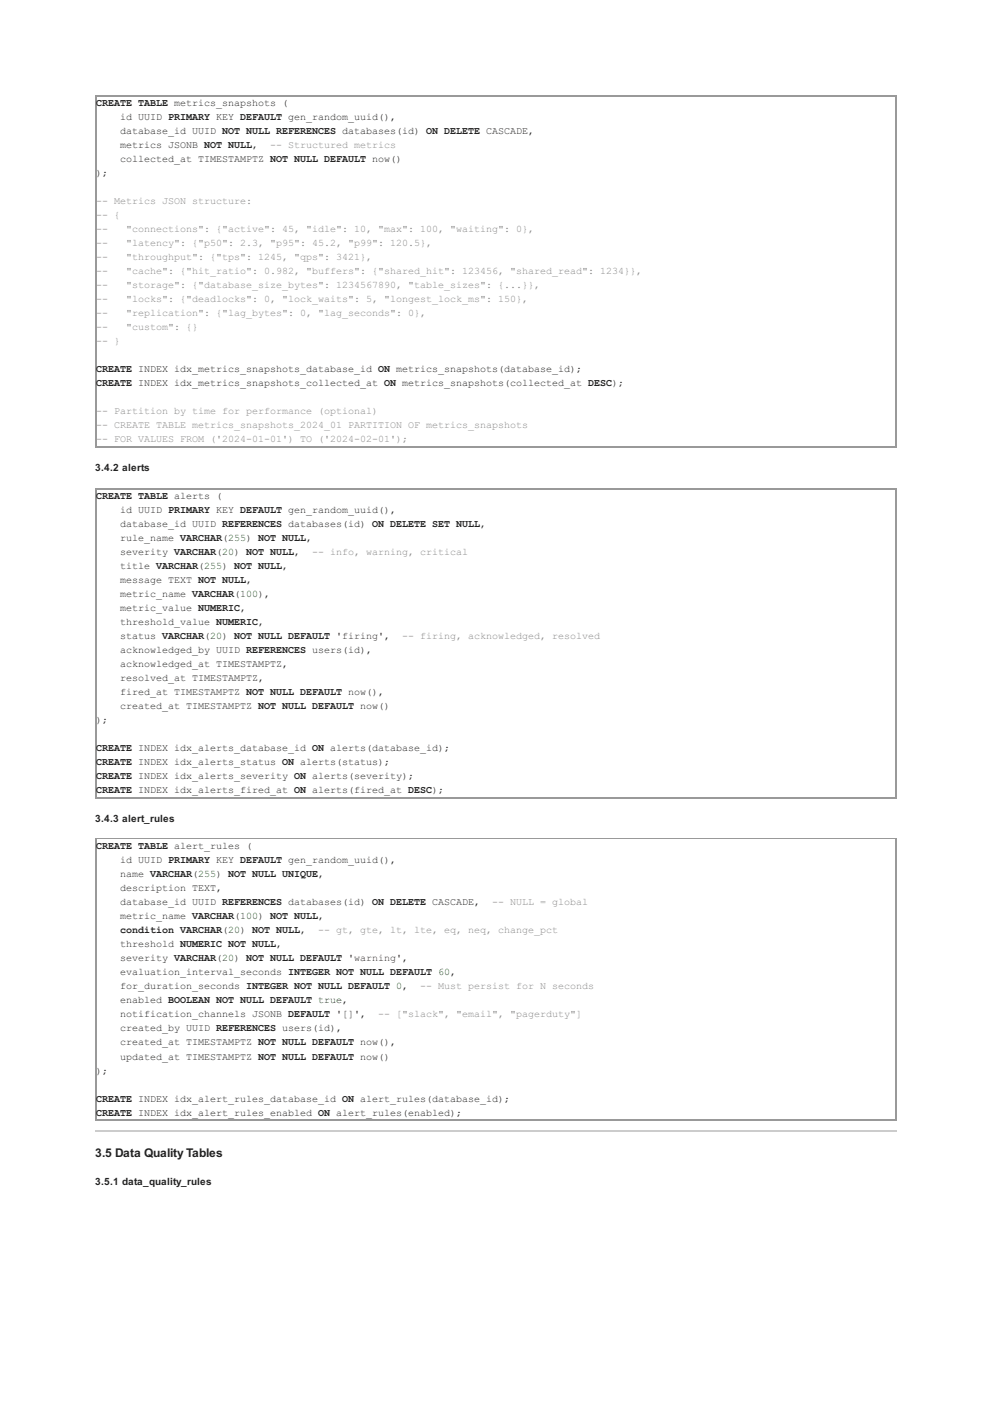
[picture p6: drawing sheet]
<svg xmlns="http://www.w3.org/2000/svg" width="210mm" height="297mm" viewBox="0 0 210 297" stroke-linecap="round" stroke-linejoin="round" font-family="sans-serif">
<defs><g id="words">
<text font-size="2.5" fill="#222" x="20.1" y="244.7">3.5 Data Quality Tables</text>
<g font-size="2.1" fill="#222">
<text x="20.3" y="22.4">CREATE TABLE metrics_snapshots (</text>
<text x="25.4" y="25.4">id UUID PRIMARY KEY DEFAULT gen_random_uuid(),</text>
<text x="25.4" y="28.4">database_id UUID NOT NULL REFERENCES databases(id) ON DELETE CASCADE,</text>
<text x="25.4" y="31.3">metrics JSONB NOT NULL,</text>
<text x="25.4" y="34.3">collected_at TIMESTAMPTZ NOT NULL DEFAULT now()</text>
<text x="20.3" y="37.3">);</text>
<text x="20.3" y="78.7">CREATE INDEX idx_metrics_snapshots_database_id ON metrics_snapshots(database_id);</text>
<text x="20.3" y="81.7">CREATE INDEX idx_metrics_snapshots_collected_at ON metrics_snapshots(collected_at DESC);</text>
<text x="20.1" y="99.7">3.4.2 alerts</text>
<text x="20.3" y="105.6">CREATE TABLE alerts (</text>
<text x="25.4" y="108.6">id UUID PRIMARY KEY DEFAULT gen_random_uuid(),</text>
<text x="25.4" y="111.5">database_id UUID REFERENCES databases(id) ON DELETE SET NULL,</text>
<text x="25.4" y="114.5">rule_name VARCHAR(255) NOT NULL,</text>
<text x="25.4" y="117.5">severity VARCHAR(20) NOT NULL,</text>
<text x="25.4" y="120.4">title VARCHAR(255) NOT NULL,</text>
<text x="25.4" y="123.4">message TEXT NOT NULL,</text>
<text x="25.4" y="126.4">metric_name VARCHAR(100),</text>
<text x="25.4" y="129.3">metric_value NUMERIC,</text>
<text x="25.4" y="132.3">threshold_value NUMERIC,</text>
<text x="25.4" y="135.3">status VARCHAR(20) NOT NULL DEFAULT 'firing',</text>
<text x="25.4" y="138.2">acknowledged_by UUID REFERENCES users(id),</text>
<text x="25.4" y="141.2">acknowledged_at TIMESTAMPTZ,</text>
<text x="25.4" y="144.1">resolved_at TIMESTAMPTZ,</text>
<text x="25.4" y="147.1">fired_at TIMESTAMPTZ NOT NULL DEFAULT now(),</text>
<text x="20.3" y="153">);</text>
<text x="25.4" y="150.1">created_at TIMESTAMPTZ NOT NULL DEFAULT now()</text>
<text x="20.3" y="159">CREATE INDEX idx_alerts_database_id ON alerts(database_id);</text>
<text x="20.3" y="161.9">CREATE INDEX idx_alerts_status ON alerts(status);</text>
<text x="20.3" y="164.9">CREATE INDEX idx_alerts_severity ON alerts(severity);</text>
<text x="20.3" y="167.9">CREATE INDEX idx_alerts_fired_at ON alerts(fired_at DESC);</text>
<text x="20.1" y="174">3.4.3 alert_rules</text>
<text x="20.3" y="179.7">CREATE TABLE alert_rules (</text>
<text x="25.4" y="182.7">id UUID PRIMARY KEY DEFAULT gen_random_uuid(),</text>
<text x="25.4" y="185.6">name VARCHAR(255) NOT NULL UNIQUE,</text>
<text x="25.4" y="188.6">description TEXT,</text>
<text x="25.4" y="191.6">database_id UUID REFERENCES databases(id) ON DELETE CASCADE,</text>
<text x="25.4" y="194.5">metric_name VARCHAR(100) NOT NULL,</text>
<text x="25.4" y="197.5">condition VARCHAR(20) NOT NULL,</text>
<text x="25.4" y="200.4">threshold NUMERIC NOT NULL,</text>
<text x="25.4" y="203.4">severity VARCHAR(20) NOT NULL DEFAULT 'warning',</text>
<text x="25.4" y="206.4">evaluation_interval_seconds INTEGER NOT NULL DEFAULT 60,</text>
<text x="25.4" y="209.3">for_duration_seconds INTEGER NOT NULL DEFAULT 0,</text>
<text x="25.4" y="212.3">enabled BOOLEAN NOT NULL DEFAULT true,</text>
<text x="25.4" y="215.3">notification_channels JSONB DEFAULT '[]',</text>
<text x="25.4" y="218.2">created_by UUID REFERENCES users(id),</text>
<text x="25.4" y="221.2">created_at TIMESTAMPTZ NOT NULL DEFAULT now(),</text>
<text x="20.3" y="227.1">);</text>
<text x="25.4" y="224.2">updated_at TIMESTAMPTZ NOT NULL DEFAULT now()</text>
<text x="20.3" y="233">CREATE INDEX idx_alert_rules_database_id ON alert_rules(database_id);</text>
<text x="20.3" y="236">CREATE INDEX idx_alert_rules_enabled ON alert_rules(enabled);</text>
<text x="20.1" y="250.6">3.5.1 data_quality_rules</text>
</g>
<g font-size="2.1" fill="#888">
<text x="57.1" y="31.3">-- Structured metrics</text>
<text x="20.3" y="43.2">-- Metrics JSON structure:</text>
<text x="20.3" y="46.1">-- {</text>
<text x="20.3" y="49.1">--</text>
<text x="20.3" y="52.1">--</text>
<text x="26.7" y="49.1">&quot;connections&quot;: {&quot;active&quot;: 45, &quot;idle&quot;: 10, &quot;max&quot;: 100, &quot;waiting&quot;: 0},</text>
<text x="26.7" y="52.1">&quot;latency&quot;: {&quot;p50&quot;: 2.3, &quot;p95&quot;: 45.2, &quot;p99&quot;: 120.5},</text>
<text x="20.3" y="55">--</text>
<text x="20.3" y="58">--</text>
<text x="26.7" y="55">&quot;throughput&quot;: {&quot;tps&quot;: 1245, &quot;qps&quot;: 3421},</text>
<text x="26.7" y="58">&quot;cache&quot;: {&quot;hit_ratio&quot;: 0.982, &quot;buffers&quot;: {&quot;shared_hit&quot;: 123456, &quot;shared_read&quot;: 1234}},</text>
<text x="20.3" y="61">--</text>
<text x="20.3" y="63.9">--</text>
<text x="26.7" y="61">&quot;storage&quot;: {&quot;database_size_bytes&quot;: 1234567890, &quot;table_sizes&quot;: {...}},</text>
<text x="26.7" y="63.9">&quot;locks&quot;: {&quot;deadlocks&quot;: 0, &quot;lock_waits&quot;: 5, &quot;longest_lock_ms&quot;: 150},</text>
<text x="20.3" y="66.9">--</text>
<text x="20.3" y="69.9">--</text>
<text x="26.7" y="66.9">&quot;replication&quot;: {&quot;lag_bytes&quot;: 0, &quot;lag_seconds&quot;: 0},</text>
<text x="26.7" y="69.9">&quot;custom&quot;: {}</text>
<text x="20.3" y="72.8">-- }</text>
<text x="20.3" y="87.6">-- Partition by time for performance (optional)</text>
<text x="20.3" y="90.6">-- CREATE TABLE metrics_snapshots_2024_01 PARTITION OF metrics_snapshots</text>
<text x="20.3" y="93.6">-- FOR VALUES FROM ('2024-01-01') TO ('2024-02-01');</text>
<text x="66" y="117.5">-- info, warning, critical</text>
<text x="85.1" y="135.3">-- firing, acknowledged, resolved</text>
<text x="104.1" y="191.6">-- NULL = global</text>
<text x="67.3" y="197.5">-- gt, gte, lt, lte, eq, neq, change_pct</text>
<text x="88.9" y="209.3">-- Must persist for N seconds</text>
<text x="80" y="215.3">-- [&quot;slack&quot;, &quot;email&quot;, &quot;pagerduty&quot;]</text>
</g>
</g></defs>
<path d="M20.1 20.2h169.6M20.2 20.1v74.5M189.5 20.1v74.5M20.1 94.5h169.6M20.1 103.4h169.6M20.2 103.3v65.6M189.5 103.3v65.6M20.1 168.8h169.6M20.1 177.5h169.6M20.2 177.4v59.7M189.5 177.4v59.7M20.1 237h169.6" fill="none" stroke="#999" stroke-width=".21"/>
<path d="M20.1 239.3h169.6" fill="none" stroke="#ccc" stroke-width=".21"/>
<use href="#words"/>
</svg>
